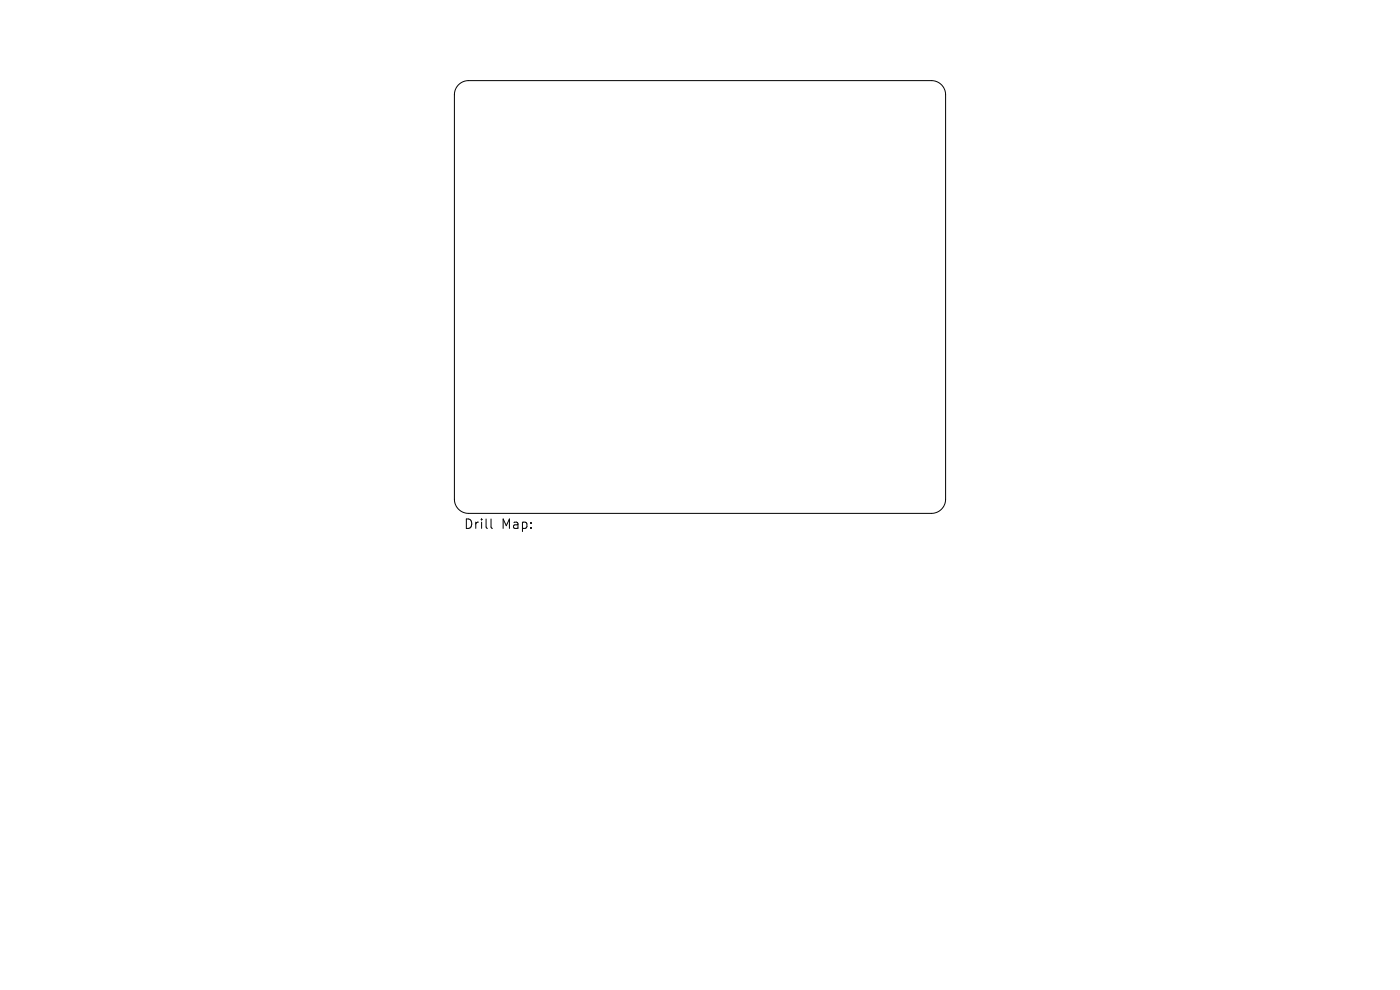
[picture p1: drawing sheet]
<svg xmlns="http://www.w3.org/2000/svg" width="297mm" height="210mm" viewBox="0 0 297 210" stroke-linecap="round" stroke-linejoin="round" font-family="sans-serif">
<defs><g id="words">
<g font-size="2.8">
<text x="98.3" y="112.5">Drill</text>
<text x="106.3" y="112.5">Map:</text>
</g>
</g></defs>
<path d="M97.3 18a3 3 0 0 1 2.1-.9h98.2a3 3 0 0 1 3 3v85.8a3 3 0 0 1-3 3h-98.2a3 3 0 0 1-3-3v-85.8a3 3 0 0 1 .9-2.1zM104.2 110.1v1.7l.3 .3" fill="none" stroke="#000" stroke-width=".21"/>
<use href="#words"/>
</svg>
